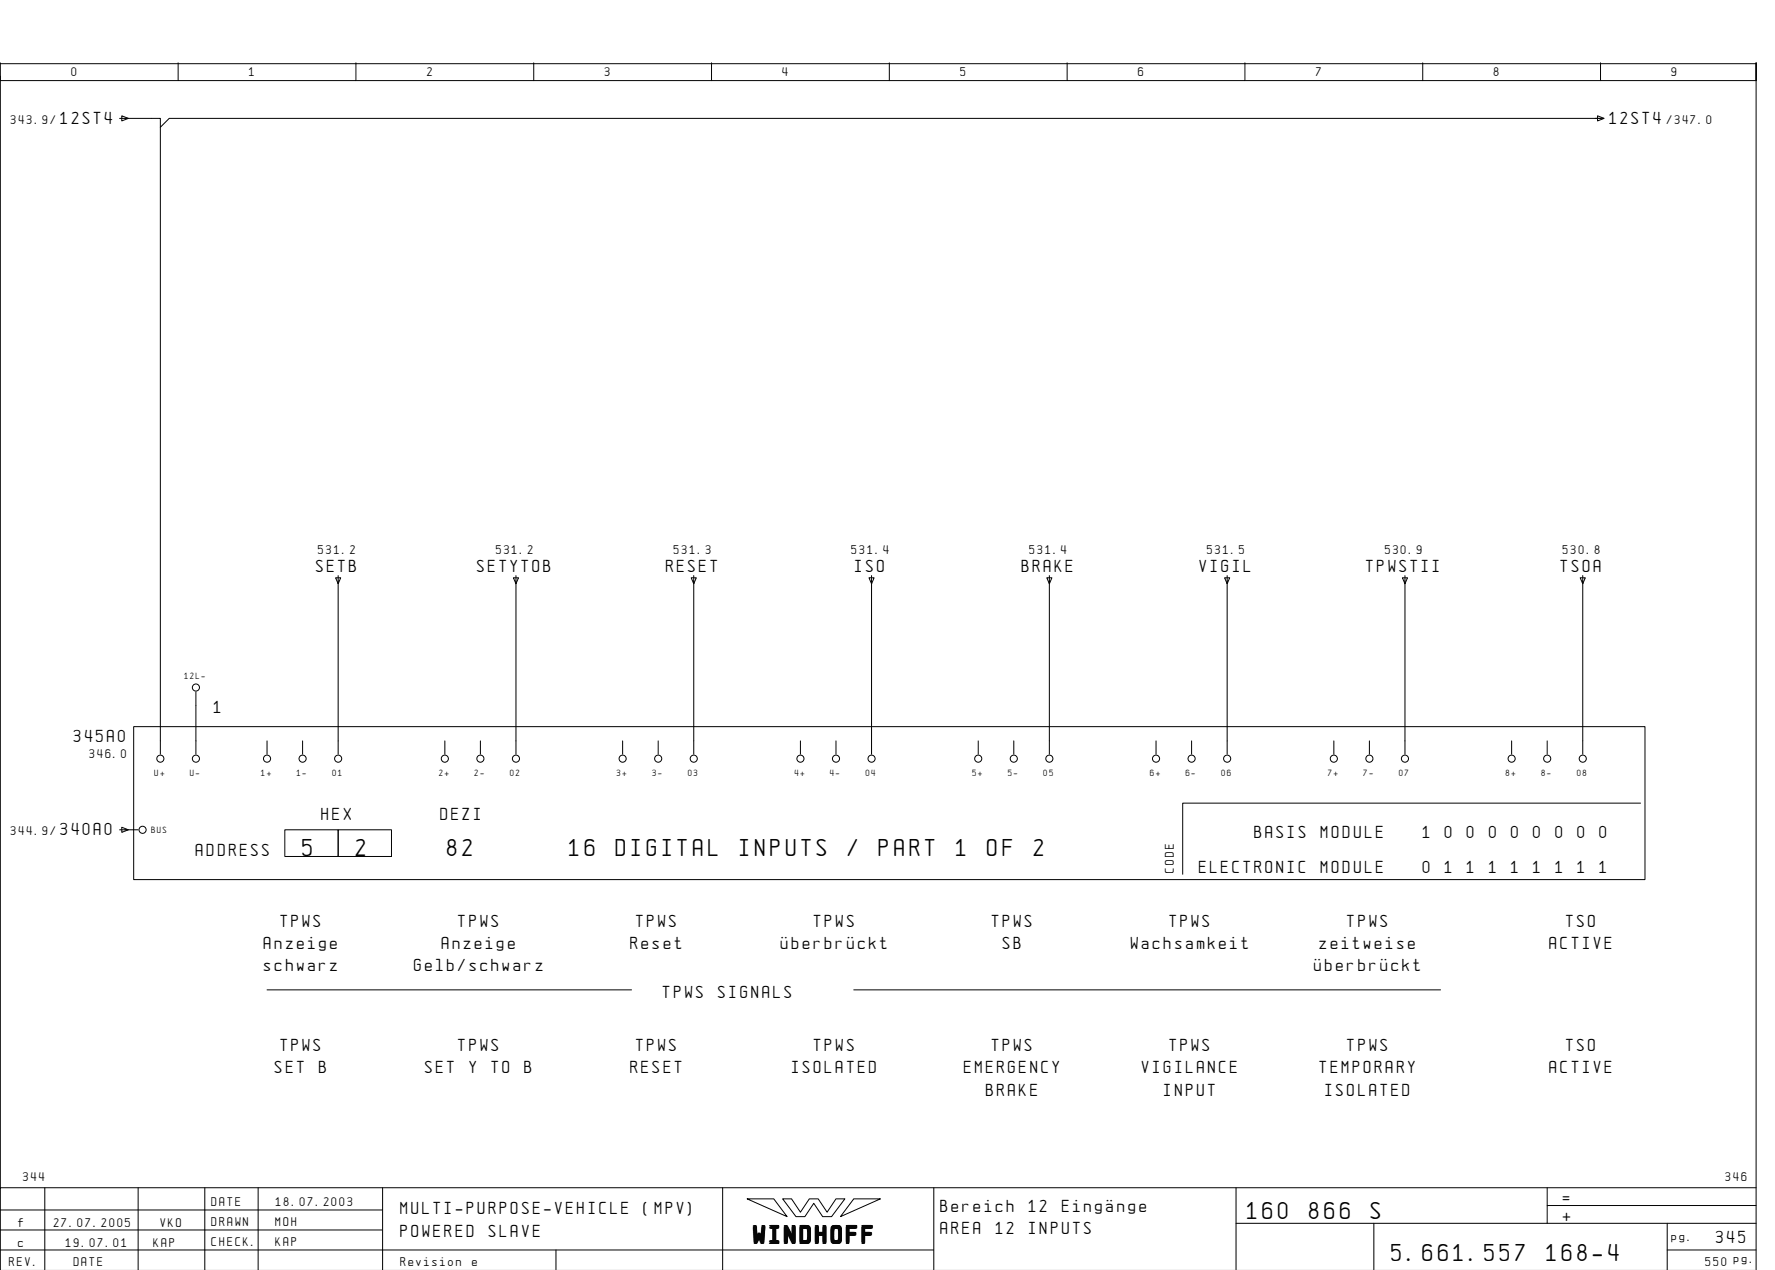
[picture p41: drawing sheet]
<svg xmlns="http://www.w3.org/2000/svg" width="399mm" height="286mm" viewBox="0 0 399 286" stroke-linecap="round" stroke-linejoin="round" font-family="sans-serif">
<defs><g id="words">
<g font-size="4.4">
<text x="68.1" y="192.4">5</text>
<text x="80.1" y="192.4">2</text>
<text x="100.6" y="192.4">82</text>
<text x="128.1" y="192.4">16</text>
<text x="138.5" y="192.4">DIGITAL</text>
<text x="166.4" y="192.4">INPUTS</text>
<text x="190.8" y="192.4">/</text>
<text x="197.7" y="192.4">PART</text>
<text x="215.1" y="192.4">1</text>
<text x="222.1" y="192.4">OF</text>
<text x="232.6" y="192.4">2</text>
<text x="280.6" y="274.1">160</text>
<text x="294.5" y="274.1">866</text>
<text x="308.4" y="274.1">S</text>
<text x="169.5" y="279.3">WINDHOFF</text>
<text x="313.1" y="283.6">5.661.557</text>
<text x="347.9" y="283.6">168-4</text>
</g>
<g font-size="3.1">
<text x="13.6" y="27.9">12ST4</text>
<text x="362.1" y="27.9">12ST4</text>
<text x="71.1" y="128.6">SETB</text>
<text x="107.4" y="128.6">SETYTOB</text>
<text x="149.9" y="128.6">RESET</text>
<text x="192.3" y="128.6">ISO</text>
<text x="229.9" y="128.6">BRAKE</text>
<text x="269.9" y="128.6">VIGIL</text>
<text x="307.4" y="128.6">TPWSTII</text>
<text x="351.1" y="128.6">TSOA</text>
<text x="48.1" y="160.4">1</text>
<text x="16.6" y="166.9">345A0</text>
<text x="72.3" y="184.4">HEX</text>
<text x="99.1" y="184.4">DEZI</text>
<text x="13.6" y="187.9">340A0</text>
<text x="282.2" y="188.4">BASIS</text>
<text x="297.2" y="188.4">MODULE</text>
<text x="320.1" y="188.4">1</text>
<text x="325.1" y="188.4">0</text>
<text x="330" y="188.4">0</text>
<text x="335" y="188.4">0</text>
<text x="340" y="188.4">0</text>
<text x="345" y="188.4">0</text>
<text x="349.9" y="188.4">0</text>
<text x="354.9" y="188.4">0</text>
<text x="359.9" y="188.4">0</text>
<text x="44.1" y="192.4">ADDRESS</text>
<text x="269.8" y="196.4">ELECTRONIC</text>
<text x="297.2" y="196.4">MODULE</text>
<text x="320.1" y="196.4">0</text>
<text x="325.1" y="196.4">1</text>
<text x="330" y="196.4">1</text>
<text x="335" y="196.4">1</text>
<text x="340" y="196.4">1</text>
<text x="345" y="196.4">1</text>
<text x="349.9" y="196.4">1</text>
<text x="354.9" y="196.4">1</text>
<text x="359.9" y="196.4">1</text>
<text x="63.1" y="208.4">TPWS</text>
<text x="103.1" y="208.4">TPWS</text>
<text x="143.1" y="208.4">TPWS</text>
<text x="183.1" y="208.4">TPWS</text>
<text x="223.1" y="208.4">TPWS</text>
<text x="263.1" y="208.4">TPWS</text>
<text x="303.1" y="208.4">TPWS</text>
<text x="352.3" y="208.4">TSO</text>
<text x="59.4" y="213.4">Anzeige</text>
<text x="99.4" y="213.4">Anzeige</text>
<text x="141.9" y="213.4">Reset</text>
<text x="175.6" y="213.4">ÅberbrÅckt</text>
<text x="225.6" y="213.4">SB</text>
<text x="254.4" y="213.4">Wachsamkeit</text>
<text x="296.9" y="213.4">zeitweise</text>
<text x="348.6" y="213.4">ACTIVE</text>
<text x="59.4" y="218.4">schwarz</text>
<text x="93.2" y="218.4">Gelb/schwarz</text>
<text x="295.6" y="218.4">ÅberbrÅckt</text>
<text x="149.2" y="224.4">TPWS</text>
<text x="161.6" y="224.4">SIGNALS</text>
<text x="63.1" y="236.4">TPWS</text>
<text x="103.1" y="236.4">TPWS</text>
<text x="143.1" y="236.4">TPWS</text>
<text x="183.1" y="236.4">TPWS</text>
<text x="223.1" y="236.4">TPWS</text>
<text x="263.1" y="236.4">TPWS</text>
<text x="303.1" y="236.4">TPWS</text>
<text x="352.3" y="236.4">TSO</text>
<text x="61.9" y="241.4">SET</text>
<text x="71.8" y="241.4">B</text>
<text x="95.6" y="241.4">SET</text>
<text x="105.6" y="241.4">Y</text>
<text x="110.6" y="241.4">TO</text>
<text x="118" y="241.4">B</text>
<text x="141.9" y="241.4">RESET</text>
<text x="178.1" y="241.4">ISOLATED</text>
<text x="216.9" y="241.4">EMERGENCY</text>
<text x="256.9" y="241.4">VIGILANCE</text>
<text x="296.9" y="241.4">TEMPORARY</text>
<text x="348.6" y="241.4">ACTIVE</text>
<text x="221.9" y="246.4">BRAKE</text>
<text x="261.9" y="246.4">INPUT</text>
<text x="298.1" y="246.4">ISOLATED</text>
<text x="90.1" y="273.1">MULTI-PURPOSE-VEHICLE</text>
<text x="144.8" y="273.1">(MPV)</text>
<text x="211.6" y="272.6">Bereich</text>
<text x="231.5" y="272.6">12</text>
<text x="238.9" y="272.6">EingÑnge</text>
<text x="351.6" y="270.6">=</text>
<text x="351.6" y="274.6">+</text>
<text x="90.1" y="278.1">POWERED</text>
<text x="110" y="278.1">SLAVE</text>
<text x="211.6" y="277.6">AREA</text>
<text x="224" y="277.6">12</text>
<text x="231.5" y="277.6">INPUTS</text>
<text x="386.1" y="279.6">345</text>
</g>
<g font-size="2.3">
<text x="16.1" y="17.1">0</text>
<text x="56.1" y="17.1">1</text>
<text x="96.1" y="17.1">2</text>
<text x="136.1" y="17.1">3</text>
<text x="176.1" y="17.1">4</text>
<text x="216.1" y="17.1">5</text>
<text x="256.1" y="17.1">6</text>
<text x="296.1" y="17.1">7</text>
<text x="336.1" y="17.1">8</text>
<text x="376.1" y="17.1">9</text>
<text x="2.4" y="27.9">343.9/</text>
<text x="375" y="27.9">/347.0</text>
<text x="71.6" y="124.5">531.2</text>
<text x="111.6" y="124.5">531.2</text>
<text x="151.6" y="124.5">531.3</text>
<text x="191.6" y="124.5">531.4</text>
<text x="231.6" y="124.5">531.4</text>
<text x="271.6" y="124.5">531.5</text>
<text x="311.6" y="124.5">530.9</text>
<text x="351.6" y="124.5">530.8</text>
<text x="20.1" y="170.4">346.0</text>
<text x="2.4" y="187.9">344.9/</text>
<text x="264.1" y="196.4" transform="rotate(-90 264.1 196.4)">CODE</text>
<text x="5.2" y="265.6">344</text>
<text x="388.2" y="265.6">346</text>
<text x="47.6" y="271.1">DATE</text>
<text x="47.6" y="275.6">DRAWN</text>
<text x="62" y="275.6">MOH</text>
<text x="62.1" y="271.1">18.07.2003</text>
<text x="4.1" y="276">f</text>
<text x="4.1" y="280.4">c</text>
<text x="12.1" y="276">27.07.2005</text>
<text x="14.8" y="280.4">19.07.01</text>
<text x="34.5" y="280.4">KAP</text>
<text x="36.1" y="276">VKO</text>
<text x="47.6" y="280.1">CHECK.</text>
<text x="62" y="280.1">KAP</text>
<text x="376.1" y="279.1">pg.</text>
<text x="2.1" y="284.6">REV.</text>
<text x="16.6" y="284.6">DATE</text>
<text x="90.1" y="284.6">Revision</text>
<text x="106.2" y="284.6">e</text>
<text x="383.7" y="284.6">550 pg.</text>
</g>
<g font-size="1.6">
<text x="41.5" y="152.6">12L-</text>
<text x="34.8" y="174.6">U+</text>
<text x="42.8" y="174.6">U-</text>
<text x="58.8" y="174.6">1+</text>
<text x="66.8" y="174.6">1-</text>
<text x="74.8" y="174.6">01</text>
<text x="98.8" y="174.6">2+</text>
<text x="106.8" y="174.6">2-</text>
<text x="114.8" y="174.6">02</text>
<text x="138.8" y="174.6">3+</text>
<text x="146.8" y="174.6">3-</text>
<text x="154.8" y="174.6">03</text>
<text x="178.8" y="174.6">4+</text>
<text x="186.8" y="174.6">4-</text>
<text x="194.8" y="174.6">04</text>
<text x="218.8" y="174.6">5+</text>
<text x="226.8" y="174.6">5-</text>
<text x="234.8" y="174.6">05</text>
<text x="258.8" y="174.6">6+</text>
<text x="266.8" y="174.6">6-</text>
<text x="274.8" y="174.6">06</text>
<text x="298.8" y="174.6">7+</text>
<text x="306.8" y="174.6">7-</text>
<text x="314.8" y="174.6">07</text>
<text x="338.8" y="174.6">8+</text>
<text x="346.8" y="174.6">8-</text>
<text x="354.8" y="174.6">08</text>
<text x="34.1" y="187.3">BUS</text>
</g>
</g></defs>
<g fill="none" stroke="#000" stroke-width=".22">
<path d="M.1 14.1v4h395v-4v271.6M.1 17.1v250M.1 14.3h395M40.1 14.1v4M80.1 14.1v4M120.1 14.1v4M160.1 14.1v4M200.1 14.1v4M240.1 14.1v4M280.1 14.1v4M320.1 14.1v4M360.1 14.1v4"/>
<path d="M26.9 26.6h9.2v2l2-2h322.6M27.4 26l1.5 .6-1.5 .6zM36.1 28.6v141M359.4 26l1.5 .6-1.5 .6zM75.5 129.9h1.2l-.6 1.4zM76.1 129.4v40.2M115.5 129.9h1.2l-.6 1.4zM116.1 129.4v40.2M155.5 129.9h1.2l-.6 1.4zM156.1 129.4v40.2M195.5 129.9h1.2l-.6 1.4zM196.1 129.4v40.2"/>
<path d="M235.5 129.9h1.2l-.6 1.4zM236.1 129.4v40.2M275.5 129.9h1.2l-.6 1.4zM276.1 129.4v40.2M315.5 129.9h1.2l-.6 1.4zM316.1 129.4v40.2M355.5 129.9h1.2l-.6 1.4zM356.1 129.4v40.2M44.1 155.6v14M30.1 163.4h340v34.4h-340zM60.1 166.6v3M68.1 166.6v3"/>
<path d="M100.1 166.6v3M108.1 166.6v3M140.1 166.6v3M148.1 166.6v3M180.1 166.6v3M188.1 166.6v3M220.1 166.6v3M228.1 166.6v3M260.1 166.6v3M268.1 166.6v3M300.1 166.6v3M308.1 166.6v3"/>
<path d="M340.1 166.6v3M348.1 166.6v3M26.9 186.6h4.2M27.4 186l1.5 .6-1.5 .6zM64.1 186.6h12v6h-12zM76.1 186.6h12v6h-12zM369.1 180.6h-103v16M60.1 222.6h82M192.1 222.6h132M10.1 267.1v18.5M31.1 267.1v18.5M46.1 267.1v18.6"/>
<path d="M58.1 267.1v18.6M86.1 272.1h-86M86.1 276.6h-86M86.1 267.1v18.6M162.6 267.1v18.6M168.1 269.6h6l3 4zM176.1 269.6h2l2 3 2-3h2l2 3 2-3h2l-3 4h-2l-2-3-2 3h-2zM192.1 269.6h6l-9 4zM210.1 267.1v18.6M278.1 275.1h117M278.1 267.1v18.6M309.1 275.1v10.6"/>
<path d="M348.1 271.1h47M348.1 267.1v8M375.1 275.1v10.6M395.1 267.1h-395v18.6M125.1 281.1v4.6M210.1 281.1h-210M375.1 281.1h20"/>
<circle cx="44.1" cy="154.6" r=".8"/>
<circle cx="36.1" cy="170.6" r=".8"/>
<circle cx="44.1" cy="170.6" r=".8"/>
<circle cx="60.1" cy="170.6" r=".8"/>
<circle cx="68.1" cy="170.6" r=".8"/>
<circle cx="76.1" cy="170.6" r=".8"/>
<circle cx="100.1" cy="170.6" r=".8"/>
<circle cx="108.1" cy="170.6" r=".8"/>
<circle cx="116.1" cy="170.6" r=".8"/>
<circle cx="140.1" cy="170.6" r=".8"/>
<circle cx="148.1" cy="170.6" r=".8"/>
<circle cx="156.1" cy="170.6" r=".8"/>
<circle cx="180.1" cy="170.6" r=".8"/>
<circle cx="188.1" cy="170.6" r=".8"/>
<circle cx="196.1" cy="170.6" r=".8"/>
<circle cx="220.1" cy="170.6" r=".8"/>
<circle cx="228.1" cy="170.6" r=".8"/>
<circle cx="236.1" cy="170.6" r=".8"/>
<circle cx="260.1" cy="170.6" r=".8"/>
<circle cx="268.1" cy="170.6" r=".8"/>
<circle cx="276.1" cy="170.6" r=".8"/>
<circle cx="300.1" cy="170.6" r=".8"/>
<circle cx="308.1" cy="170.6" r=".8"/>
<circle cx="316.1" cy="170.6" r=".8"/>
<circle cx="340.1" cy="170.6" r=".8"/>
<circle cx="348.1" cy="170.6" r=".8"/>
<circle cx="356.1" cy="170.6" r=".8"/>
<circle cx="32.1" cy="186.6" r=".8"/>
</g>
<use href="#words"/>
</svg>
